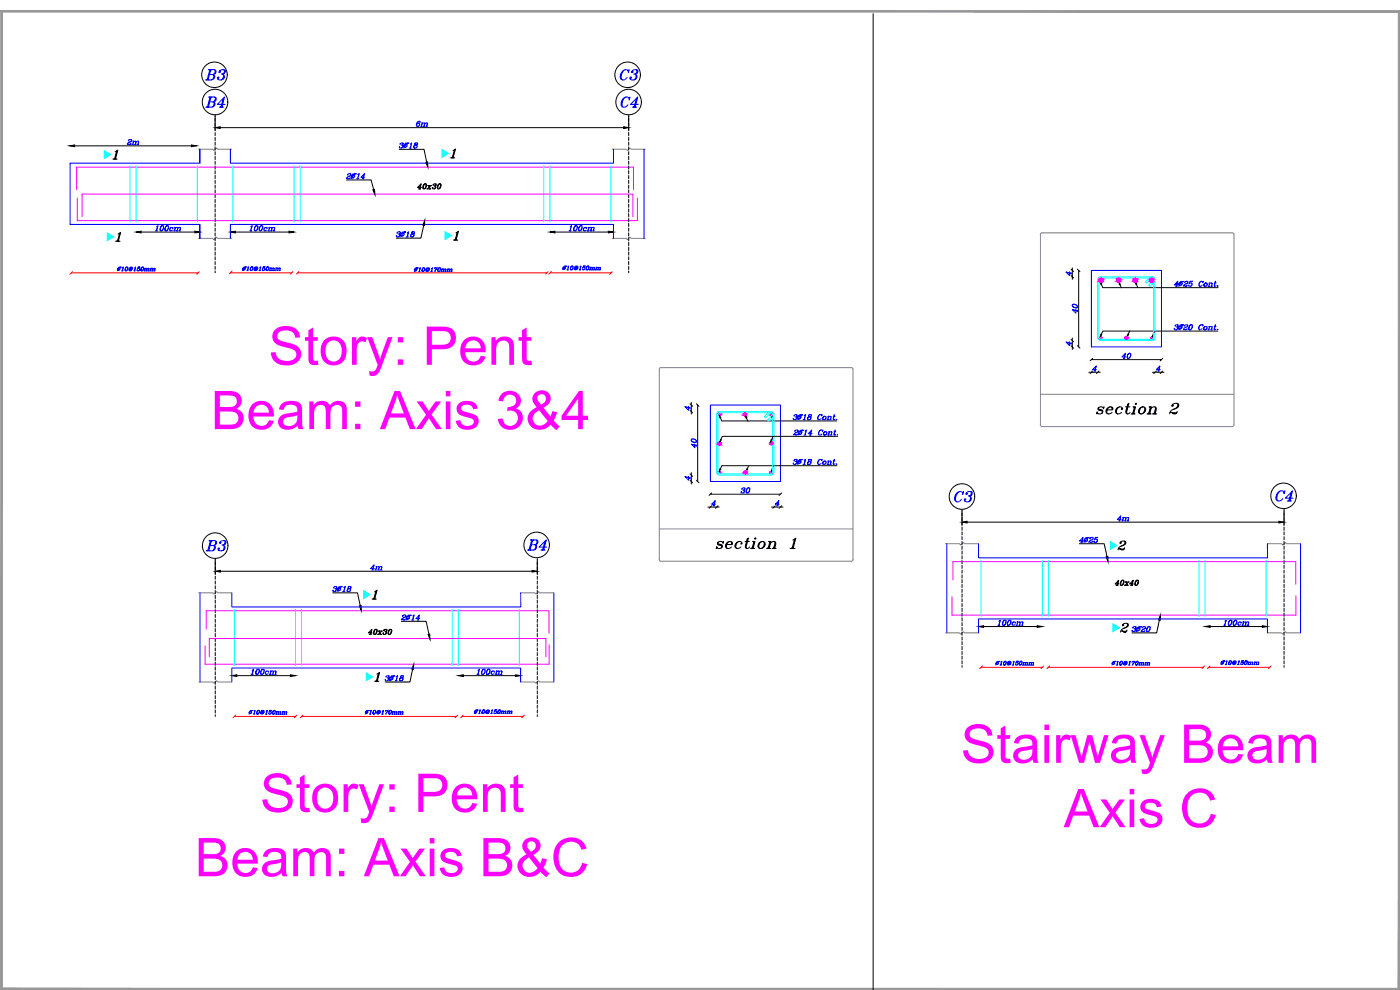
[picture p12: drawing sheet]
<svg xmlns="http://www.w3.org/2000/svg" width="420mm" height="297mm" viewBox="0 0 420 297" stroke-linecap="round" stroke-linejoin="round" font-family="sans-serif">
<defs><g id="words">
<g font-size="16" fill="#f0f">
<text x="80.6" y="109.5">Story: Pent</text>
<text x="63.3" y="128.8">Beam: Axis 3&amp;4</text>
<text x="288.3" y="228.9">Stairway Beam</text>
<text x="78" y="243.6">Story: Pent</text>
<text x="319.2" y="248.2">Axis C</text>
<text x="58.5" y="262.9">Beam: Axis B&amp;C</text>
</g>
<g font-size="6.6">
<text x="61" y="33.5">B4</text>
<text x="185.6" y="33.5">C4</text>
<text x="328.1" y="125.6">section 2</text>
<text x="382.1" y="151.7">C4</text>
<text x="61" y="166.5">B3</text>
<text x="214.1" y="165.8">section 1</text>
</g>
<g font-size="6.2">
<text x="60.7" y="25">B3</text>
<text x="185.2" y="25">C3</text>
<text x="285.8" y="151.7">C3</text>
<text x="157.3" y="166.2">B4</text>
</g>
<text font-size="4.9" fill="#00f" x="99.1" y="178.9">3~18</text>
<text font-size="4.9" x="338.7" y="190.9">3~20</text>
<g font-size="4.4" fill="#00f">
<text x="118.9" y="45.5">3~18</text>
<text x="103" y="54.7">2~14</text>
<text x="118.2" y="72.3">3~18</text>
<text x="323.1" y="164">4~25</text>
<text x="119.6" y="187.3">2~14</text>
</g>
<g font-size="4.4">
<text x="124.5" y="57.9">40x30</text>
<text x="333.7" y="176.7">40x40</text>
<text x="109.7" y="191.6">40x30</text>
<text x="114.7" y="205.3">3~18</text>
</g>
<g font-size="4" fill="#00f">
<text x="34.2" y="82.5">~10@150mm</text>
<text x="123.5" y="82.5">~10@170mm</text>
<text x="167.9" y="82.2">~10@150mm</text>
<text x="298.1" y="200.7">~10@150mm</text>
<text x="332.7" y="200.7">~10@170mm</text>
<text x="365.5" y="200.7">~10@150mm</text>
<text x="73.7" y="215.5">~10@150mm</text>
<text x="108.7" y="215.5">~10@170mm</text>
<text x="141.5" y="215.2">~10@150mm</text>
</g>
</g></defs>
<!-- layer: Layer4 -->
<g fill="#989898" stroke="#989898" stroke-width=".3">
<path d="M419.7 3.6v292.9l.5-293.4zM420.2 3.1v293.9l-.5-.5z"/>
<path d="M.7 296.5l419.5 .5-.5-.5zM.7 296.5l419.5 .5h-420z"/>
<path d="M.7 3.6l-.5 293.4 .5-.5zM.2 3.1l.5 .5-.5 293.4z"/>
<path d="M.2 3.1l.5 .5h419zM.2 3.1h420l-.5 .5z"/>
</g>
<!-- layer: SAZE_DRAWINGS -->
<g fill="none" stroke="#808080" stroke-width=".3">
<path d="M59.6 44.8h4.2l.4 .4 .7-.8 .4 .4h4.2M183.7 44.8h4.2l.4 .4 .8-.8 .3 .4h4.3M59.6 71.5h4.2l.4 .4 .7-.8 .4 .4h4.2M183.7 71.5h4.2l.4 .4 .8-.8 .3 .4h4.3M312.3 70.4v57.1M369.8 69.9l.5 .5v57.1l-.5 .5M369.9 69.9h-57.2l-.5 .5M255.5 110.3l.5 .5v57.1l-.5 .5M255.5 110.3h-57.1l-.5 .5v57.1l.2 .4 57.4 .1M312.3 118.3h58M312.2 127.5l.5 .5M312.7 128h57.2"/>
<path d="M197.9 158.7h58.1M59.6 177.9h4.2l.4 .4 .8-.8 .4 .4h4.2M156.3 177.9h4.2l.4 .4 .7-.8 .4 .4h4.2M283.8 163.1h4.2l.3 .5 .8-.8 .4 .3h4.2M380.4 163.1h4.2l.4 .5 .7-.8 .4 .3h4.2M283.8 189.9h4.2l.3 .4 .8-.8 .4 .4h4.2M380.4 189.9h4.2l.4 .4 .7-.8 .4 .4h4.2M59.6 204.6h4.2l.4 .4 .8-.8 .4 .4h4.2M156.3 204.6h4.2l.4 .4 .7-.8 .4 .4h4.2"/>
</g>
<g fill="none" stroke="#f0f" stroke-width=".3">
<path d="M23 50.2h167.1M24.6 58.2h165.3M23.2 66.2h168.1M286 168.5h102.9M61.6 199.3h103.2M61.9 183.2h102.9M62.8 191.6h101M285.7 184.6h103.2"/>
<circle cx="330.4" cy="84.1" r=".61"/>
<circle cx="335.7" cy="84" r=".61"/>
<circle cx="340.7" cy="84" r=".61"/>
<circle cx="345.6" cy="84.1" r=".61"/>
<circle cx="330.2" cy="101.4" r=".4"/>
<circle cx="338.1" cy="101.3" r=".4"/>
<circle cx="345.8" cy="101.4" r=".4"/>
<circle cx="215.9" cy="124.3" r=".4"/>
<circle cx="215.9" cy="133.1" r=".4"/>
<circle cx="223.5" cy="124.3" r=".4"/>
<circle cx="231.5" cy="124.3" r=".4"/>
<circle cx="231.5" cy="133" r=".4"/>
<circle cx="215.8" cy="141.8" r=".4"/>
<circle cx="223.7" cy="141.7" r=".4"/>
<circle cx="231.5" cy="141.8" r=".4"/>
</g>
<g fill="none" stroke="#000" stroke-width=".3">
<path d="M64.6 34.8v4.5M64.6 39.8v.9M66.1 38.3h121.1M188.7 34.8v4.5M188.7 39.8v.9M22.4 43.8h35M33.9 47.7h1.2M34.4 47.6l-.3 .1M34.4 47.5l-.2 .2M34.5 45.5l.8-.5-.7 2.7M34.7 47.5l.1 .2M34.7 47.6l.2 .1"/>
<path d="M35 45.3l-.6 2.4M35.1 45.3l-.6 2.3M64.6 41.2v.9M64.6 42.6v1M64.6 44.1v.9M64.6 45.5v1M64.6 46.9v1M64.6 48.4v.9M64.6 49.8v.9M64.6 51.2v1M64.6 52.6v1M64.6 54.1v1"/>
<path d="M64.6 55.5v1M64.6 57v.9M64.6 58.4v.9M64.6 59.8v1M104 54h7.4l.7 2.9M119.8 44.8h7.5l.8 3.9M135.2 47.4h1.3M135.8 47.2l-.3 .2M135.8 47.1l-.2 .3M135.9 45.2l.8-.5-.7 2.7M136 47.2l.2 .2M136.1 47.1v.3"/>
<path d="M136.4 44.9l-.7 2.5M136.5 44.9l-.6 2.3M188.7 41.2v.9M188.7 42.6v1M188.7 44.1v.9M188.7 45.5v1M188.7 46.9v1M188.7 48.4v.9M188.7 49.8v.9M188.7 51.2v1M188.7 52.6v1M188.7 54.1v1"/>
<path d="M188.7 55.5v1M188.7 57v.9M188.7 58.4v.9M188.7 59.8v1M34.7 72.4h1.3M35.3 72.2l-.3 .2M35.3 72.1l-.2 .3M35.4 70.2l.8-.5-.7 2.7M35.5 72.2l.3 .2M35.6 72.1v.3M35.9 70l-.6 2.4M36 70l-.6 2.2"/>
<path d="M42.4 69.6h16.1M64.6 61.2v1M64.6 62.7v1M64.6 64.1v1M64.6 65.6v.9M64.6 67v.9M64.6 68.4v1M64.6 69.9v.9M64.6 71.3v.9M64.6 72.7v1M64.6 74.2v.9M64.6 75.6v1"/>
<path d="M64.6 77v1M64.6 78.5v.9M64.6 79.9v.9M70.7 69.6h16M127.2 67.6l-.9 3.8h-7.4M136.1 72h1.3M136.7 71.9l-.3 .1M136.7 71.8l-.2 .2M136.8 69.9l.8-.5-.7 2.6M136.9 71.9l.2 .1M136.9 71.8l.1 .2M137.2 69.6l-.6 2.4"/>
<path d="M137.4 69.6l-.6 2.3M166.5 69.6h16.1M188.7 61.2v1M188.7 62.7v1M188.7 64.1v1M188.7 65.6v.9M188.7 67v.9M188.7 68.4v1M188.7 69.9v.9M188.7 71.3v.9M188.7 72.7v1M188.7 74.2v.9"/>
<path d="M188.7 75.6v1M188.7 77v1M188.7 78.5v.9M188.7 79.9v.9M64.6 81.3v.6M188.7 81.3v.6M321.8 80.4v3.4M323.7 81.1v23M330.5 85.3l.5 1h34.5M336.1 85.3l.5 1M339 99.3l-.4 1M341 85.3l.5 1"/>
<path d="M346.1 85.3l.5 1M346.6 99.3l-.4 1M365.5 99.3h-34.5l-.5 1M321.8 101.4v3.4M326.8 111.7h3.4M327.5 107.9h21.1M345.9 111.7h3.4M207.5 120.8v3.4M209.4 121.5v23M216.2 125.3l.4 1h34.6M224 125.4l.5 1M224.7 139.7l-.5 1"/>
<path d="M231.8 125.3l.4 1M232 130.9l-.4 1M232.3 139.7l-.4 1M251.2 139.7h-34.6l-.4 1M251.4 130.9h-34.6l-.5 1M207.5 141.8v3.4M212.4 152.1h3.5M213.2 148.3h21M231.5 152.1h3.5M288.7 153.2v4.5M288.7 158.1v1M288.7 159.6v.9"/>
<path d="M290.2 156.7h93.6M385.4 153.2v4.5M385.4 158.1v1M385.4 159.6v.9M64.6 168v4.4M64.6 172.9v.9M64.6 174.3v.9M64.6 175.8v.9M64.6 177.2v.9M64.6 178.6v1M66.1 171.4h93.6M99.9 177.9h7.4l.8 3.8"/>
<path d="M111.7 179.7h1.2M112.2 179.6l-.3 .1M112.3 179.5l-.2 .2M112.4 177.6l.8-.5-.8 2.6M112.5 179.6l.2 .1M112.5 179.5l.1 .2M112.8 177.3l-.6 2.4M112.9 177.3l-.5 2.3M161.2 168v4.4M161.2 172.9v.9M161.2 174.3v.9M161.2 175.8v.9"/>
<path d="M161.2 177.2v.9M161.2 178.6v1M288.7 161v1M288.7 162.5v.9M288.7 163.9v.9M288.7 165.3v1M288.7 166.7v1M288.7 168.2v.9M288.7 169.6v.9M288.7 171.1v.9M288.7 172.5v.9M288.7 173.9v1"/>
<path d="M288.7 175.3v1M288.7 176.8v.9M288.7 178.2v1M288.7 179.6v1M323.9 163.1h7.5l.8 3.9M336.3 162.8v.2zM336.3 162.7l.2 .3h-.4a1.01 1.01 0 0 1 .9-.7 1.01 1.01 0 0 1 .9 .5 1.61 1.61 0 0 1-1.7 1.2l-.7 1M337.4 162.3a.63 .63 0 0 1 0 1.1l-.9 .5M337.4 164.6l-1.8 .1M337.5 164.4l-.4 .6h-.5l-.6-.4 .6 .3 .7-.2M337.7 162.6l-.2 .8M385.4 161v1"/>
<path d="M385.4 162.5v.9M385.4 163.9v.9M385.4 165.3v1M385.4 166.7v1M385.4 168.2v.9M385.4 169.6v.9M385.4 171.1v.9M385.4 172.5v.9M385.4 173.9v1M385.4 175.3v1M385.4 176.8v.9M385.4 178.2v1"/>
<path d="M385.4 179.6v1M64.6 180v1M64.6 181.5v.9M64.6 182.9v.9M64.6 184.3v1M64.6 185.8v.9M64.6 187.2v1M64.6 188.6v1M64.6 190.1v.9M64.6 191.5v1M64.6 192.9v1M64.6 194.4v.9"/>
<path d="M64.6 195.8v1M64.6 197.2v1M64.6 198.7v.9M120.5 186.4h7.4l.8 3.9M161.2 180v1M161.2 181.5v.9M161.2 182.9v.9M161.2 184.3v1M161.2 185.8v.9M161.2 187.2v1M161.2 188.6v1M161.2 190.1v.9"/>
<path d="M161.2 191.5v1M161.2 192.9v1M161.2 194.4v.9M161.2 195.8v1M161.2 197.2v1M161.2 198.7v.9M288.7 181.1v.9M288.7 182.5v1M288.7 183.9v1M288.7 185.4v.9M288.7 186.8v1M288.7 188.2v1"/>
<path d="M288.7 189.7v.9M288.7 191.1v1M288.7 192.5v1M288.7 194v.9M288.7 195.4v1M288.7 196.8v1M288.7 198.3v.9M288.7 199.7v.5M295.2 188h16.1M337 187.4l.2 .2h-.4a1.01 1.01 0 0 1 .9-.6 1.01 1.01 0 0 1 1 .5 1.77 1.77 0 0 1-1.8 1.2l-.6 1M338.2 189.3l-1.9 .1M338.2 189l-.4 .7h-.5l-.5-.4 .6 .3 .6-.2"/>
<path d="M347.9 186l-.8 3.9h-7.4M363.2 188h15.6M385.4 181.1v.9M385.4 182.5v1M385.4 183.9v1M385.4 185.4v.9M385.4 186.8v1M385.4 188.2v1M385.4 189.7v.9M385.4 191.1v1M385.4 192.5v1M385.4 194v.9"/>
<path d="M385.4 195.4v1M385.4 196.8v1M385.4 198.3v.9M385.4 199.7v.5M64.6 200.1v1M64.6 201.5v1M64.6 203v.9M64.6 204.4v.9M64.6 205.8v1M64.6 207.2v1M64.6 208.7v1M64.6 210.1v1"/>
<path d="M64.6 211.6v.9M64.6 213v.9M64.6 214.4v.6M71.1 202.7h16.1M112.4 204.4h1.3M113 204.3l-.3 .1M113 204.2l-.2 .2M113.6 202l-.7 2.4M123.8 200.8l-.8 3.8h-7.4M139.1 202.7h15.6M161.2 200.1v1M161.2 201.5v1"/>
<path d="M161.2 203v.9M161.2 204.4v.9M161.2 205.8v1M161.2 207.2v1M161.2 208.7v1M161.2 210.1v1M161.2 211.6v.9M161.2 213v.9M161.2 214.4v.6"/>
</g>
<g fill="#000" stroke="#000" stroke-width=".3">
<path d="M64.6 38.3l1.5-.3v.6zM187.2 38l1.5 .3-1.5 .3zM20.9 43.8l1.5-.3v.5zM57.4 43.5l1.6 .3-1.6 .2zM111.9 56.9l.5-.1 .1 1.6zM127.8 48.7l.5-.1 .1 1.6zM40.9 69.6l1.5-.2v.5zM58.5 69.4l1.5 .2-1.5 .3zM69.1 69.6l1.6-.2v.5zM86.7 69.4l1.6 .2-1.6 .3zM127.5 66.1l-.1 1.6-.5-.2zM165 69.6l1.5-.2v.5z"/>
<path d="M182.6 69.4l1.5 .2-1.5 .3zM330.2 84.6l.4 .6-.2 .2zM335.8 84.7l.4 .6-.2 .1zM340.7 84.6l.5 .6-.2 .2zM345.8 84.6l.4 .6-.2 .2zM330.4 100.3l.2 .1-.4 .6zM338.5 100.3l.2 .1-.4 .6zM346.1 100.3l.2 .1-.4 .6zM215.9 124.7l.4 .6-.2 .1zM216.2 131.9l.3 .1-.5 .6zM223.7 124.7l.4 .6-.2 .1zM231.5 124.7l.4 .6-.3 .1z"/>
<path d="M231.5 131.9l.2 .1-.4 .6zM216.1 140.7l.2 .1-.4 .6zM224.2 140.7l.2 .1-.5 .6zM231.7 140.7l.3 .1-.5 .6zM288.7 156.7l1.5-.3v.5zM383.8 156.4l1.6 .3-1.6 .2zM64.6 171.4l1.5-.3v.5zM159.7 171.1l1.5 .3-1.5 .2zM332 167.1l.5-.2v1.6zM107.9 181.8l.5-.1v1.5zM128.5 190.4l.4-.2 .1 1.6zM293.7 188l1.5-.3v.5z"/>
<path d="M311.3 187.7l1.5 .3-1.5 .2zM348.3 184.6l-.1 1.5-.5-.1zM361.7 188l1.5-.3v.5zM378.8 187.7l1.6 .3-1.6 .2zM69.6 202.7l1.5-.2v.5zM87.2 202.5l1.5 .2-1.5 .3zM124.2 199.3l-.1 1.5-.5-.1zM137.5 202.7l1.6-.2v.5zM154.7 202.5l1.6 .2-1.6 .3z"/>
</g>
<g fill="none" stroke="#00f" stroke-width=".3">
<path d="M125.6 36.9l.3 .6-.5 .4M125.7 36.4a1.02 1.02 0 0 0-.4 1.5M126 36.6l.1-.2a.88 .88 0 0 0-1 .5 .88 .88 0 0 0 .2 1 .51 .51 0 0 0 .6-.3 .51 .51 0 0 0-.3-.7l-.6 .5M126.2 37.9h.5M126.5 36.9h.2M126.7 37.1l.8-.2-.2 1M126.7 36.9l-.3 1M126.7 36.9l-.2 1M127 37.9h.5M127.3 36.9l-.1 1M127.5 37.1l.8-.2-.2 1M127.8 37.9h.5"/>
<path d="M128.1 36.9l.1 .2-.2 .8M38.6 42.1l-.1 .2a.49 .49 0 0 1 .5-.5 .49 .49 0 0 1 .5 .5l-1.1 .7-.2 .4M39.2 41.9l.2 .4-.7 .4M39.2 43.2h-1M39.3 43l-.3 .4-.6-.2M39.5 43.4h.5M39.8 42.4h.3l-.3 1M40 42.6l.8-.2-.2 1M40 42.4l-.2 1M40.3 43.4h.6M40.6 42.4l.2 .2-.2 .8M40.9 42.6l.7-.2-.2 1"/>
<path d="M41.1 43.4h.6M41.4 42.4v1M60 49v-4.2v4.2h-39v18.3h39v4.2v-4.2M69.1 44.8v4.2h115v-4.2M193.3 44.8v26.7M46.7 69.2h.6M46.9 68l.5-.3-.4 1.5M47.3 67.8l-.4 1.4M48.7 67.7l-.6 .7v.8a.83 .83 0 0 0 .9-.5 .83 .83 0 0 0-.1-1 .99 .99 0 0 0-.6 1.5M48.9 67.7a1 1 0 0 1-.4 1.5M50.2 67.7a.82 .82 0 0 0-.7 .7 .82 .82 0 0 0 .4 .8 .82 .82 0 0 0 .7-.6 .82 .82 0 0 0-.4-.9 1.05 1.05 0 0 0-.5 1.5M50.3 67.7a1.05 1.05 0 0 1-.4 1.5"/>
<path d="M51.5 68.2l-.5 .6 .2 .4M51.9 68.4v.1a.52 .52 0 0 0-.8-.1 .52 .52 0 0 0 .3 .8l.4-.2M52.1 69.2h.5M52.4 68.2h.3l-.3 1M52.6 68.4l.8-.1-.2 .9M52.6 68.2l-.3 1M52.9 69.2h.5M53.2 68.2l.1 .2-.2 .8M53.4 68.4l.7-.1-.1 .9M53.7 69.2h.5M54 68.2l.1 .2-.2 .8M69.1 71.5v-4.2h115v4.2"/>
<path d="M74.9 69.2h.7M75.2 68l.5-.3-.4 1.5M75.6 67.8l-.4 1.4M77 67.7l-.6 .7v.8a.83 .83 0 0 0 .9-.5 .83 .83 0 0 0-.2-1 .99 .99 0 0 0-.5 1.5M77.1 67.7a1 1 0 0 1-.3 1.5M78.4 67.7a.82 .82 0 0 0-.6 .7 .82 .82 0 0 0 .4 .8 .82 .82 0 0 0 .7-.6 .82 .82 0 0 0-.5-.9 1 1 0 0 0-.3 1.5M78.6 67.7a1.05 1.05 0 0 1-.4 1.5M79.8 68.2l-.5 .5-.1 .3 .3 .2M80.1 68.4l.1 .1a.52 .52 0 0 0-.8-.1 .52 .52 0 0 0 .2 .8l.5-.2M80.4 69.2h.5M80.6 68.2h.3l-.3 1M80.9 68.2l-.3 1"/>
<path d="M80.9 68.4l.8-.1-.3 .9M81.2 69.2h.5M81.4 68.2l.2 .2-.2 .8M82 69.2h.5M82.3 68.2l.1 .2-.1 .8 .2-.9-.8 .1M170.8 69.2h.6M171.1 68l.4-.3-.4 1.5M171.5 67.8l-.4 1.4M172.8 67.7a.82 .82 0 0 0-.6 .7 .82 .82 0 0 0 .4 .8 .82 .82 0 0 0 .7-.6 .82 .82 0 0 0-.5-.9 1.05 1.05 0 0 0-.4 1.5M173 67.7a1 1 0 0 1-.4 1.5M174.3 67.7l-.6 .7v.8a.83 .83 0 0 0 .9-.5 .83 .83 0 0 0-.1-1 .99 .99 0 0 0-.6 1.5M174.5 67.7a1.05 1.05 0 0 1-.5 1.5"/>
<path d="M175.6 68.2l-.5 .5 .2 .5M176 68.4l-.1 .1h.2a.5 .5 0 0 0-.9-.1 .5 .5 0 0 0 .3 .8l.4-.2M176.2 69.2h.5M176.5 68.2h.3l-.3 1M176.7 68.2l-.3 1M176.7 68.4l.8-.1-.2 .9M177 69.2h.5M177.3 68.2l.2 .2-.3 .8M177.5 68.4l.8-.1-.2 .9M177.8 69.2h.6M178.1 68.2l.2 .2-.2 .8M73.2 80.1h.8h-.4l-.8 1.1"/>
<path d="M73.2 80.2a.38 .38 0 0 0-.4 .4 .38 .38 0 0 0 .4 .4l.4-.3a.35 .35 0 0 0-.3-.5 .35 .35 0 0 0-.4 .4l.1 .4M73.4 80.2l.1 .5-.3 .3M74 81.2h.5M74.5 80.1l-.2 1.1 .3-1.2-.3 .2M75.6 80a.62 .62 0 0 0-.5 .5 .62 .62 0 0 0 .3 .7 .62 .62 0 0 0 .5-.5 .62 .62 0 0 0-.3-.7l-.1 .1a.7 .7 0 0 0-.2 1.1M75.7 80a.72 .72 0 0 1-.3 1.2M76.8 80.3l-.3 .3 .1 .3M77 80.5a.35 .35 0 0 0-.4-.1 .35 .35 0 0 0-.1 .5l.4-.1M77.1 80.3l-.2 .6a.49 .49 0 0 0 .4-.8 .49 .49 0 0 0-.9 .1 .53 .53 0 0 0-.1 .9 .53 .53 0 0 0 .8-.1M77.2 80.3l-.2 .6M77.7 81.2h.5M77.9 80.2l.4-.2-.3 1.2"/>
<path d="M78.2 80.1l-.3 1.1M79 80.1l.6-.1h-.6l-.2 .6 .3-.2a.38 .38 0 0 1 .3 .6 .38 .38 0 0 1-.7-.1v.1M79.2 80.4l.3 .4-.4 .4M80.3 80a.62 .62 0 0 0-.5 .5 .62 .62 0 0 0 .3 .7 .62 .62 0 0 0 .5-.5 .62 .62 0 0 0-.3-.7 .76 .76 0 0 0-.2 1.2M80.5 80a.77 .77 0 0 1-.4 1.2M80.8 81.2h.4M80.9 80.4h.3l-.2 .8M81.1 80.4l-.2 .8M81.4 81.2h.3M81.6 80.4v.8l.1-.7-.6 .1M82 81.2h.3M82.2 80.4v.8l.1-.7-.6 .1"/>
<path d="M82.6 81.2h.3M82.8 80.4h.2l-.3 .8M82.9 80.6l.6-.1-.1 .7M83.1 81.2h.4M83.4 80.4l-.1 .8M83.5 80.6l.6-.1-.1 .7M83.7 81.2h.4M83.9 80.4v.8M320 81.7l1.4 .4M321 81.5v1.2l-1.1-1.1 1.5 .4M321.4 81.8v.5M321.8 91.7l.7 .6h.8a.83 .83 0 0 0-.5-.9 .83 .83 0 0 0-1 .2 .99 .99 0 0 0 1.5 .5"/>
<path d="M321.8 91.6a.98 .98 0 0 1 1.5 .4M321.9 93l1.4 .3M322.9 92.8v1.2l-1.1-1.1 1.5 .4M323.3 93v.5M327.5 81.1h21.1v23h-21.1zM352.7 97.7l.1-.2h.8l-.2 .5-.4 .1M352.8 85.9h.5M353.4 97.4l.1 .2-.2 .6a.52 .52 0 0 1-.2 .7 .52 .52 0 0 1-.7-.3l.1 .1M353.4 98.2l-.1 .5-.3 .3M353.4 84.5l-.4 1.4M353.5 85.5h-1.1l1.1-1.1-.4 1.5M354.2 97.5h1h-.5l-1 1.5"/>
<path d="M354.2 84.5h1.1h-.5l-1.1 1.4M354.3 97.7a.51 .51 0 0 0-.6 .5 .51 .51 0 0 0 .5 .5 .5 .5 0 0 0 .6-.4 .5 .5 0 0 0-.6-.5l-.4 .5 .2 .4M354.3 84.7a.51 .51 0 0 0-.6 .4 .51 .51 0 0 0 .5 .6l.6-.6a.52 .52 0 0 0-.8-.3 .52 .52 0 0 0 .1 .9M354.5 97.7l.2 .5-.5 .5M354.5 84.7l.3 .4-.6 .6M355.6 84.7h-.1a.53 .53 0 0 1 .5-.3 .53 .53 0 0 1 .5 .4l-1.2 .7-.1 .4M355.6 97.7l-.2 .1a.6 .6 0 0 1 1.1-.1l-1.2 .8-.2 .5M356.2 97.4l.2 .5-.7 .4M356.2 84.4l.2 .3-.1 .3-.6 .2M356.2 85.7l-1 .1M356.2 98.7l-1 .1M356.3 85.5l-.2 .4-.7-.2"/>
<path d="M356.3 98.6l-.3 .4-.6-.3M357.2 84.5l.7-.1h-.7l-.4 .7a.55 .55 0 0 1 .7-.2 .55 .55 0 0 1 .3 .6 .55 .55 0 0 1-.6 .4l-.4-.1v-.2M357.5 97.4l-.7 .7v.8a.83 .83 0 0 0 1-.4 .83 .83 0 0 0-.2-1.1 .99 .99 0 0 0-.6 1.6M357.5 84.9l.2 .6-.5 .4M357.6 97.4a1.05 1.05 0 0 1-.4 1.6M360.5 97.4a.94 .94 0 0 0-.4 1.6M360.6 84.4a.96 .96 0 0 0-.5 1.5M360.9 97.6l.1 .3 .1-.5-.2 .2a.75 .75 0 0 0-1 .3 .75 .75 0 0 0 .3 1.1l.6-.4M361 84.6v.2l.1-.4-.1 .2a.75 .75 0 0 0-1.1 .3 .75 .75 0 0 0 .4 1l.5-.4M361.8 97.9a.5 .5 0 0 0-.6 .6 .5 .5 0 0 0 .8 .4l.2-.4a.45 .45 0 0 0-.3-.6 .45 .45 0 0 0-.5 .5l.1 .6M361.9 84.9a.49 .49 0 0 0-.6 .5 .49 .49 0 0 0 .7 .4l.2-.1a.46 .46 0 0 0 0-.7 .46 .46 0 0 0-.7 .1l-.2 .4 .3 .4M362 97.9l.2 .5-.5 .6"/>
<path d="M362 84.9l.2 .2v.4l-.5 .4M362.5 99h.5M362.5 85.9h.6M362.8 97.9h.3l-.3 1.1M362.8 84.9h.3l-.3 1 .2-1M363 97.9l-.3 1.1M363 98.2l.8-.2-.2 1M363.3 99h.5M363.3 85.9h.6M363.6 97.9l.1 .3-.2 .8M363.6 84.9l.2 .2-.2 .8 .2-.9-.7 .1M364.4 97.9h.6"/>
<path d="M364.4 84.9h.6M364.7 97.4l-.3 1.5 .6-.2M364.7 84.4l-.3 1.2 .2 .3 .4-.2M364.8 97.4l-.3 1.6M364.8 84.4l-.2 1.5M365.3 98.9h.2zM365.4 85.8h.1zM320 102.7l1.4 .4M321 102.5v1.2l-1.1-1.1 1.5 .4M321.4 102.8v.5M328.3 111.3h.5M328.9 110l-.4 1.3"/>
<path d="M329.1 110.9h-1.2l1.1-1.1-.4 1.5M337.1 107.5h.5M337.7 106.1l-.4 1.4M337.9 107.1h-1.2l1.1-1.1-.4 1.5M339 106a.82 .82 0 0 0-.7 .7 .82 .82 0 0 0 .4 .8 .82 .82 0 0 0 .7-.7 .82 .82 0 0 0-.4-.8 1.05 1.05 0 0 0-.5 1.5M339.1 106a1 1 0 0 1-.4 1.5M347.4 111.3h.5M348 110l-.4 1.3M348.2 110.9h-1.2l1.1-1.1-.4 1.5M206.6 121.9v1.2l-1.1-1.1 1.6 .4-1.4-.3M207.1 122.2v.5M207.5 132.1a.82 .82 0 0 0 .6 .7 .82 .82 0 0 0 .9-.4l-.7-.7-.8 .1a.87 .87 0 0 0 .5 .9 .87 .87 0 0 0 1-.2"/>
<path d="M207.5 131.9a1.05 1.05 0 0 1 1.5 .5M207.6 133.4l1.4 .4M208.5 133.2v1.2l-1-1.1 1.5 .4M209 133.5v.5M213.2 121.5h21v23h-21zM238.3 124.7l.4-.3 .5 .1-.1 .5-.5 .1M238.3 138.1l.4-.3 .5 .1-.1 .5-.5 .1M238.6 129.3l-.1 .1a.52 .52 0 0 1 .5-.4 .52 .52 0 0 1 .5 .5l-1.1 .6-.2 .4M239 124.4l.2 .2-.4 .5a.47 .47 0 0 1 0 .8 .47 .47 0 0 1-.7-.4v.1M239 125.2v.4l-.4 .3M239 137.8l.2 .2-.4 .5a.51 .51 0 0 1 0 .8 .51 .51 0 0 1-.8-.3l.1 .1M239 138.6v.5l-.4 .2"/>
<path d="M239.3 129l.1 .5-.7 .4M239.3 130.3l-1.1 .1M239.3 130.2l-.2 .3-.6-.2M239.9 124.5h1h-.5l-1 1.4M239.9 137.9h1h-.5l-1 1.4M239.9 124.7a.55 .55 0 0 0-.6 .5 .55 .55 0 0 0 .6 .6 .55 .55 0 0 0 .5-.7 .51 .51 0 0 0-.8-.2 .51 .51 0 0 0 .1 .8M239.9 138.1a.55 .55 0 0 0-.6 .6 .55 .55 0 0 0 .6 .5 .55 .55 0 0 0 .5-.7 .51 .51 0 0 0-.8-.2 .51 .51 0 0 0 .1 .8M240.1 124.7l.2 .6-.5 .4M240.1 138.1l.2 .6-.5 .4M240.1 129.1h1h-.5l-1 1.4M240.2 129.3a.51 .51 0 0 0-.6 .6 .51 .51 0 0 0 .7 .4l.2-.2a.47 .47 0 0 0-.1-.8 .47 .47 0 0 0-.7 .4l.2 .6M240.3 129.3l.3 .2-.1 .4-.4 .4"/>
<path d="M241 125.9h.7M241 139.3h.7M241.3 130.5h.6M241.3 124.7l.5-.3-.4 1.5M241.3 138.1l.5-.3-.4 1.5M241.7 124.5l-.4 1.4M241.7 137.9l-.4 1.4M241.9 129.1l-.3 1.4 .4-1.5-.4 .3M242.9 130.5h.5M243 124.4l-.3 .2v.4l.4 .1 .4-.3v-.3l-.5-.1-.3 .2 .2 .5M243 137.8l-.3 .2a.43 .43 0 0 0 .5 .5 .43 .43 0 0 0 .3-.6h-.6l-.2 .3 .2 .3M243.1 125.1l.2 .1v.4l-.4 .3"/>
<path d="M243.1 138.5l.2 .1v.5l-.4 .2M243.3 124.4l.1 .4-.3 .3h.2a.57 .57 0 0 1-.2 .8 .57 .57 0 0 1-.8-.3l.6-.5-.5 .5 .2 .3M243.3 137.8l.1 .4-.3 .3h.2a.57 .57 0 0 1-.2 .8 .57 .57 0 0 1-.8-.2l.6-.6-.4 .3 .1 .5M243.5 129.2l-.4 1.3M243.7 130.1h-1.2l1.1-1.1-.4 1.5M246.2 124.4a.96 .96 0 0 0-.5 1.5M246.2 137.8a.96 .96 0 0 0-.5 1.5M246.4 129a.93 .93 0 0 0-.4 1.5M246.6 124.6v.2l.1-.4-.1 .2a.78 .78 0 0 0-1 .3 .78 .78 0 0 0 .1 1l.7-.3M246.6 138v.2l.1-.4-.1 .2a.75 .75 0 0 0-1.1 .3 .75 .75 0 0 0 .4 1l.5-.3M246.8 129.2v.3l.2-.5-.2 .2a.78 .78 0 0 0-1 .3 .78 .78 0 0 0 .2 1l.7-.3M247.5 124.9l-.6 .6a.5 .5 0 0 0 .8 .3 .5 .5 0 0 0-.2-.9l-.6 .6 .3 .4"/>
<path d="M247.5 138.3a.49 .49 0 0 0-.6 .6 .49 .49 0 0 0 .7 .4l.2-.2a.49 .49 0 0 0-.1-.8 .49 .49 0 0 0-.7 .5l.2 .5M247.6 124.9l.3 .5-.5 .5M247.6 138.3l.3 .2-.1 .4-.4 .4M247.7 129.5l-.6 .5a.5 .5 0 0 0 .5 .5 .5 .5 0 0 0 .5-.4 .5 .5 0 0 0-.4-.6l-.5 .6 .2 .4M247.9 129.5l.2 .5-.5 .5M248.2 125.9h.5M248.2 139.3h.5M248.4 130.5h.5M248.4 124.9h.3l-.2 1M248.4 138.3h.3l-.2 1M248.6 124.9l-.2 1M248.6 138.3l-.2 1"/>
<path d="M248.7 125.1l.7-.1-.2 .9M248.7 138.5l.7-.1-.2 .9M248.7 129.5h.3l-.3 1M248.9 129.7l.7-.1-.1 .9M248.9 129.5l-.3 1M249 125.9h.5M249 139.3h.5M249.2 130.5h.5M249.2 124.9l.2 .2-.2 .8M249.2 138.3l.2 .2-.2 .8M249.5 129.5l-.1 1M250 124.9h.6"/>
<path d="M250 138.3h.6M250.3 129.5h.5M250.4 124.4l-.3 1.5 .5-.2M250.4 137.8l-.3 1.5 .5-.2M250.4 124.4l-.2 1.5M250.4 137.8l-.2 1.5M250.6 129l-.3 1.5 .5-.2M250.7 129l-.3 1.5M251 125.9h.2zM251 139.3h.2zM251.3 130.4h.1M205.7 143.1l1.4 .4"/>
<path d="M206.6 142.9v1.2l-1.1-1.1 1.6 .4M207.1 143.2v.5M214 151.8h.5M214.5 150.4l-.3 1.4M214.7 151.3h-1.1l1.1-1.1-.5 1.6M222.7 146.7v.1v-.3l.4-.1 .5 .1-.2 .5-.4 .1M223.4 146.4l.1 .2-.2 .5a.53 .53 0 0 1-.2 .8 .53 .53 0 0 1-.7-.3h.1M223.4 147.2l-.2 .6-.2 .1M224.6 146.4l-.6 .7v.8a.86 .86 0 0 0 .9-.5 .86 .86 0 0 0-.2-1 1.01 1.01 0 0 0-.5 1.5M224.7 146.4a1.05 1.05 0 0 1-.4 1.5M233 151.8h.6M233.6 150.4l-.3 1.4"/>
<path d="M233.8 151.3h-1.1l1.1-1.1-.5 1.6M335.7 156.3h.5M336.3 154.9l-.4 1.4M336.5 155.9h-1.2l1.1-1.1-.4 1.5M336.6 156.3h.5M336.9 155.3h.3l-.3 1M337.1 155.5l.8-.2-.2 1M337.1 155.3l-.3 1M337.4 156.3h.5M337.7 155.3v1M337.9 155.5l.8-.2-.2 1M338.2 156.3h.6"/>
<path d="M338.5 155.3l.2 .2-.2 .8M60 177.9v26.7M69.6 177.9v4.2h86.7v-4.2M111.6 171h.5M112.2 169.6l-.4 1.4M112.4 170.6h-1.2l1.1-1.1-.4 1.5M112.5 171h.5M112.8 170h.3l-.3 1M113 170.2l.8-.1-.2 .9M113 170l-.3 1M113.3 171h.5M113.6 170l.1 .2-.2 .8"/>
<path d="M113.8 170.2l.8-.1-.2 .9M114.1 171h.5M114.4 170l.2 .2-.3 .8M284.1 163.1v26.8M293.7 163.1v4.3h86.7v-4.3M293.7 189.9v-4.2h86.7v4.2M299.5 187.6h.6M299.8 186.4l.4-.3-.4 1.5M300.1 186.2l-.3 1.4M301.5 186.1l-.6 .7v.8a.86 .86 0 0 0 .9-.5 .86 .86 0 0 0-.1-1 1.01 1.01 0 0 0-.6 1.5M301.7 186.1a.99 .99 0 0 1-.4 1.5M303 186.1l-.6 .7v.8a.88 .88 0 0 0 .9-.5 .88 .88 0 0 0-.2-1 1.01 1.01 0 0 0-.5 1.5"/>
<path d="M303.1 186.1a1.05 1.05 0 0 1-.4 1.5M304.3 186.6l-.5 .4v.4l.2 .2M304.7 186.8l.1 .1a.52 .52 0 0 0-.9-.1 .52 .52 0 0 0 .3 .8l.4-.2M304.9 187.6h.5M305.2 186.6h.3l-.3 1M305.4 186.6l-.3 1M305.7 187.6h.5M306 186.6l.2 .2-.2 .8 .2-.9-.8 .1M306.2 186.8l.8-.1-.2 .9M306.5 187.6h.5M306.8 186.6l.2 .2-.3 .8M367.2 187.6h.7"/>
<path d="M367.9 186.2l-.3 1.4 .4-1.5-.4 .3M369.3 186.1l-.6 .7v.8a.86 .86 0 0 0 .9-.5 .86 .86 0 0 0-.2-1 1.01 1.01 0 0 0-.5 1.5M369.4 186.1a.99 .99 0 0 1-.3 1.5M370.8 186.1l-.5 .3-.2 .6 .1 .6a.88 .88 0 0 0 .9-.5 .88 .88 0 0 0-.2-1 1.01 1.01 0 0 0-.5 1.5M370.9 186.1a1.05 1.05 0 0 1-.4 1.5M372.1 186.6l-.5 .4 .2 .6M372.4 186.8l.1 .1a.52 .52 0 0 0-.8-.1 .52 .52 0 0 0 .2 .8l.5-.2M372.7 187.6h.5M373 186.6h.3l-.3 1M373.2 186.6l-.3 1M373.2 186.8l.8-.1-.2 .9M373.5 187.6h.5"/>
<path d="M373.8 186.6l.1 .2-.2 .8M374.3 187.6h.5M374.6 186.6l.1 .2-.1 .8 .2-.9-.8 .1M69.6 204.6v-4.2h86.7v4.2M75.4 202.3h.6M75.6 201.1l.5-.3-.4 1.5M76 200.9l-.4 1.4M77.4 200.8l-.6 .7v.8a.83 .83 0 0 0 .9-.5 .83 .83 0 0 0-.1-1 .99 .99 0 0 0-.6 1.5M77.6 200.8a1 1 0 0 1-.4 1.5M78.9 200.8a.82 .82 0 0 0-.7 .7 .82 .82 0 0 0 .4 .8 .82 .82 0 0 0 .7-.6 .82 .82 0 0 0-.4-.9 1 1 0 0 0-.4 1.5M79 200.8a1.05 1.05 0 0 1-.4 1.5M80.2 201.3l-.5 .6 .2 .4"/>
<path d="M80.6 201.5v.1a.52 .52 0 0 0-.8-.1 .52 .52 0 0 0 .3 .8l.4-.2M80.8 202.3h.5M81.1 201.3h.3l-.3 1M81.3 201.3l-.3 1M81.6 202.3h.5M81.9 201.3l.1 .2-.1 .8 .2-.9-.8 .1M82.1 201.5l.8-.1-.2 .9M82.4 202.3h.5M82.7 201.3l.1 .2-.2 .8M143.1 202.3h.7M143.4 201.1l.5-.3-.4 1.5M143.8 200.9l-.4 1.4"/>
<path d="M145.2 200.8l-.6 .7v.8a.83 .83 0 0 0 .9-.5 .83 .83 0 0 0-.2-1 .99 .99 0 0 0-.5 1.5M145.3 200.8a1 1 0 0 1-.4 1.5M146.6 200.8a.82 .82 0 0 0-.6 .7 .82 .82 0 0 0 .4 .8 .82 .82 0 0 0 .7-.6 .82 .82 0 0 0-.5-.9 1 1 0 0 0-.3 1.5M146.8 200.8a1.05 1.05 0 0 1-.4 1.5M148 201.3l-.5 .4-.1 .4 .3 .2M148.3 201.5l.1 .1a.52 .52 0 0 0-.8-.1 .52 .52 0 0 0 .2 .8l.5-.2M148.6 202.3h.5M148.8 201.3h.3l-.3 1M149.1 201.3l-.3 1M149.1 201.5l.8-.1-.3 .9M149.4 202.3h.5M149.6 201.3l.2 .2-.2 .8"/>
<path d="M150.2 202.3h.5M150.5 201.3l.1 .2-.1 .8 .2-.9-.8 .1"/>
</g>
<g fill="none" stroke="#0ff" stroke-width=".3">
<path d="M39 49.8v16.8M40.9 49.8v16.8M59.2 49.8v16.8M69.9 49.8v16.8M88.3 49.8v16.8M90.1 49.8v16.8M163.2 49.8v16.8M165 49.8v16.8M183.3 49.8v16.8M329.4 83.8v17.6a.78 .78 0 0 0 .8 .7M329.8 83.8v17.6l.4 .4M330.2 83.4l-.4 .4"/>
<path d="M330.2 83a.78 .78 0 0 0-.8 .8M330.2 83.4h15.7M330.2 83h15.7M345.3 83l-1.6 1.6 .4 .3 1.6-1.5M345.8 83.4l.4 .4M345.8 83a.78 .78 0 0 1 .8 .8M346.2 84.8v16.6l-.4 .4M346.2 83.8l-1.5 1.8 .4 .4 1.5-1.6M346.6 83.8v17.6a.78 .78 0 0 1-.8 .7M330.2 101.8h15.7M330.2 102.2h15.7M215.9 123.9l-.4 .4v17.5l.4 .3"/>
<path d="M215.9 123.5a.78 .78 0 0 0-.8 .8v17.5l.2 .5 .6 .2M215.9 123.9h15.6l.4 .4M215.9 123.5h15.6a.78 .78 0 0 1 .7 .8M230.9 123.5l-1.5 1.5 .4 .4 1.5-1.5M231.9 124.3l-1.5 1.7 .4 .4 1.5-1.6M231.9 125.2v16.6M232.3 124.3v17.5M231.9 141.7l-.4 .4-15.6 .1M232.2 141.7a.78 .78 0 0 1-.7 .8l-15.6 .1M294.4 168.1v16.8M312.8 168.1v16.8M314.6 168.1v16.8"/>
<path d="M359.8 168.1v16.8M361.7 168.1v16.8M380 168.1v16.8M70.3 182.9v16.8M88.7 182.9v16.8M90.5 182.9v16.8M135.7 182.9v16.8M137.5 182.9v16.8M155.9 182.9v16.8"/>
</g>
<g fill="none" stroke="#f00" stroke-width=".3">
<path d="M21.4 81.9h38M21.8 81.5l-.8 .8M59.8 81.5l-.7 .8M69.2 81.9h18.3M69.6 81.4l-.7 .7M87.9 81.5l-.8 .7M89.3 81.9h74.8M89.7 81.5l-.8 .7M164.5 81.5l-.8 .7M165.1 81.9h18.3M165.5 81.5l-.8 .7M183.7 81.6l-.7 .7"/>
<path d="M294.8 199.8l-.8 .8M313.2 199.8l-.8 .8M315 199.8l-.8 .8M361.5 199.8l-.8 .8M363.1 199.8l-.7 .8M381.5 199.8l-.8 .8M70.3 215h18.4M70.7 214.6l-.8 .7M89.1 214.6l-.8 .7M90.5 215h46.5M90.9 214.6l-.8 .7M137.4 214.6l-.8 .7"/>
<path d="M138.6 215h18.4M139 214.6l-.7 .7M157.4 214.6l-.8 .7M294.4 200.2h18.4M314.6 200.2h46.5M362.8 200.2h18.3"/>
</g>
<g fill="#0ff" stroke="#0ff" stroke-width=".3">
<path d="M132.7 44.9l1.9 1.1-1.9 1.2z"/>
<path d="M133.6 69.5l1.9 1.2-1.9 1.1z"/>
<path d="M109.1 177.2l1.9 1.2-1.9 1.2z"/>
<path d="M109.9 201.9l1.9 1.2-1.9 1.1z"/>
<path d="M31.3 45.2l1.9 1.2-1.9 1.1z"/>
<path d="M32.2 69.9l1.9 1.2-1.9 1.1z"/>
<path d="M333.2 162.5l2 1.2-2 1.1z"/>
<path d="M334 187.2l1.9 1.1-1.9 1.2z"/>
</g>
<g fill="#f0f" stroke="#f0f" stroke-width=".3">
<path d="M231.4 124.7h.2z"/>
<path d="M215.8 142.2h.2z"/>
<path d="M231.4 142.2h.2z"/>
<path d="M330.1 101.8h.2z"/>
<path d="M345.8 101h.2z"/>
<path d="M345.8 101.8h.2z"/>
<path d="M215.9 123.9h.1zM215.8 123.9h.2z"/>
<path d="M215.8 123.9h.3zM215.8 123.9h.3z"/>
<path d="M215.7 123.9h.5zM215.6 123.9h.6z"/>
<path d="M215.6 123.9l.6 .1zM215.6 123.9l.6 .1z"/>
<path d="M215.6 124h.7zM215.6 124h.7z"/>
<path d="M215.6 124l.7 .1zM215.6 124l.7 .1z"/>
<path d="M215.5 124.1l.8 .1zM215.5 124.1l.8 .1z"/>
<path d="M215.5 124.2l.8 .1zM215.5 124.2l.8 .1z"/>
<path d="M215.5 124.3h.8zM215.5 124.3h.8z"/>
<path d="M215.5 124.3h.8zM215.5 124.3l.8 .1z"/>
<path d="M215.5 124.4l.8 .1zM215.5 124.4l.8 .1z"/>
<path d="M215.6 124.5h.7zM215.6 124.5h.6z"/>
<path d="M215.6 124.5h.6zM215.6 124.5l.6 .1z"/>
<path d="M215.6 124.6h.6zM215.6 124.6h.5z"/>
<path d="M215.7 124.6h.4zM215.7 124.6l.3 .1z"/>
<path d="M215.8 124.7h.2zM215.8 124.7h.1z"/>
<path d="M231.4 123.9h.2zM231.4 123.9h.2z"/>
<path d="M231.4 123.9h.3zM231.3 123.9h.4z"/>
<path d="M231.3 123.9h.4zM231.2 123.9h.5z"/>
<path d="M231.2 123.9l.6 .1zM231.2 123.9l.6 .1z"/>
<path d="M231.2 124h.7zM231.2 124h.7z"/>
<path d="M231.1 124l.8 .1zM231.1 124l.8 .1z"/>
<path d="M231.1 124.1l.8 .1zM231.1 124.1l.8 .1z"/>
<path d="M231.1 124.2l.8 .1zM231.1 124.2l.8 .1z"/>
<path d="M231.1 124.3h.8zM231.1 124.3h.8z"/>
<path d="M231.1 124.3l.8 .1zM231.1 124.3l.8 .1z"/>
<path d="M231.1 124.4h.8zM231.1 124.4l.8 .1z"/>
<path d="M231.1 124.5h.8zM231.1 124.5h.7z"/>
<path d="M231.2 124.5h.6zM231.2 124.5l.5 .1z"/>
<path d="M231.2 124.6h.5zM231.2 124.6h.5z"/>
<path d="M231.3 124.6h.4zM231.3 124.6l.3 .1z"/>
<path d="M215.8 141.4h.2zM215.8 141.4h.2z"/>
<path d="M215.8 141.4l.2 .1zM215.7 141.5h.3z"/>
<path d="M215.7 141.5h.4zM215.7 141.5h.4z"/>
<path d="M215.6 141.5h.6zM215.6 141.5h.6z"/>
<path d="M215.6 141.5l.6 .1zM215.5 141.6h.7z"/>
<path d="M215.5 141.6l.7 .1zM215.5 141.6l.7 .1z"/>
<path d="M215.5 141.7h.7zM215.5 141.7h.7z"/>
<path d="M215.5 141.7l.7 .1zM215.5 141.7l.7 .1z"/>
<path d="M215.5 141.8l.7 .1zM215.5 141.8l.7 .1z"/>
<path d="M215.5 141.9h.7zM215.5 141.9h.7z"/>
<path d="M215.5 141.9h.7zM215.5 141.9l.7 .1z"/>
<path d="M215.5 142h.7zM215.5 142l.7 .1z"/>
<path d="M215.6 142.1h.6zM215.6 142.1h.5z"/>
<path d="M215.6 142.1h.5zM215.6 142.1h.4z"/>
<path d="M215.7 142.1h.3zM215.7 142.1l.3 .1z"/>
<path d="M231.5 141.4h.1zM231.4 141.4h.2z"/>
<path d="M231.4 141.4l.3 .1zM231.4 141.5h.3z"/>
<path d="M231.4 141.5h.4zM231.4 141.5h.4z"/>
<path d="M231.3 141.5h.5zM231.3 141.5h.5z"/>
<path d="M231.3 141.5l.6 .1zM231.3 141.5l.6 .1z"/>
<path d="M231.2 141.6l.7 .1zM231.2 141.6l.7 .1z"/>
<path d="M231.2 141.7h.7zM231.2 141.7h.7z"/>
<path d="M231.1 141.7l.8 .1zM231.1 141.7l.8 .1z"/>
<path d="M231.1 141.8l.8 .1zM231.1 141.8l.8 .1z"/>
<path d="M231.1 141.9h.8zM231.1 141.9h.8z"/>
<path d="M231.2 141.9h.7zM231.2 141.9l.7 .1z"/>
<path d="M231.2 142h.7zM231.2 142l.6 .1z"/>
<path d="M231.3 142.1h.5zM231.3 142.1h.5z"/>
<path d="M231.3 142.1h.5zM231.3 142.1h.4z"/>
<path d="M231.4 142.1h.3zM231.4 142.1l.2 .1z"/>
<path d="M223.7 141.3h.2zM223.6 141.3h.3z"/>
<path d="M223.6 141.3l.3 .1zM223.5 141.4h.4z"/>
<path d="M223.5 141.4h.5zM223.5 141.4h.5z"/>
<path d="M223.5 141.4l.5 .1zM223.5 141.4l.5 .1z"/>
<path d="M223.4 141.5h.7zM223.4 141.5h.7z"/>
<path d="M223.4 141.5l.7 .1zM223.4 141.5l.7 .1z"/>
<path d="M223.4 141.6l.8 .1zM223.4 141.6l.8 .1z"/>
<path d="M223.3 141.7l.9 .1zM223.3 141.7l.9 .1z"/>
<path d="M223.3 141.8h.9zM223.3 141.8h.9z"/>
<path d="M223.3 141.8h.9zM223.3 141.8l.8 .1z"/>
<path d="M223.4 141.9h.7zM223.4 141.9l.7 .1z"/>
<path d="M223.4 142h.7zM223.4 142h.6z"/>
<path d="M223.4 142h.6zM223.4 142l.6 .1z"/>
<path d="M223.5 142.1h.5zM223.5 142.1h.4z"/>
<path d="M223.5 142.1h.4zM223.5 142.1h.4z"/>
<path d="M223.6 142.1h.3zM223.6 142.1l.2 .1z"/>
<path d="M215.9 132.7h.2zM215.8 132.7h.3z"/>
<path d="M215.8 132.7h.3zM215.7 132.7h.4z"/>
<path d="M215.7 132.7h.5zM215.7 132.7h.5z"/>
<path d="M215.7 132.7l.5 .1zM215.7 132.7l.5 .1z"/>
<path d="M215.6 132.8l.7 .1zM215.6 132.8l.7 .1z"/>
<path d="M215.6 132.9h.7zM215.6 132.9h.7z"/>
<path d="M215.6 132.9l.8 .1zM215.6 132.9l.8 .1z"/>
<path d="M215.5 133l.9 .1zM215.5 133l.9 .1z"/>
<path d="M215.5 133.1l.9 .1zM215.5 133.1l.9 .1z"/>
<path d="M215.5 133.2h.9zM215.5 133.2h.8z"/>
<path d="M215.6 133.2h.7zM215.6 133.2l.7 .1z"/>
<path d="M215.6 133.3h.7zM215.6 133.3h.6z"/>
<path d="M215.6 133.3h.6zM215.6 133.3l.6 .1z"/>
<path d="M215.7 133.4h.5zM215.7 133.4l.4 .1z"/>
<path d="M215.7 133.5h.4zM215.7 133.5h.4z"/>
<path d="M215.8 133.5h.3zM215.8 133.5h.2z"/>
<path d="M231.4 132.6h.2zM231.4 132.6h.2z"/>
<path d="M231.4 132.6h.2zM231.3 132.6h.3z"/>
<path d="M231.3 132.6l.4 .1zM231.3 132.6l.4 .1z"/>
<path d="M231.2 132.7h.6zM231.2 132.7h.6z"/>
<path d="M231.2 132.7l.6 .1zM231.2 132.7l.6 .1z"/>
<path d="M231.1 132.8h.8zM231.1 132.8h.8z"/>
<path d="M231.1 132.8l.8 .1zM231.1 132.8l.8 .1z"/>
<path d="M231.1 132.9l.8 .1zM231.1 132.9l.8 .1z"/>
<path d="M231.1 133l.8 .1zM231.1 133l.8 .1z"/>
<path d="M231.1 133.1h.8zM231.1 133.1l.8 .1z"/>
<path d="M231.1 133.2h.8zM231.1 133.2h.7z"/>
<path d="M231.1 133.2h.7zM231.1 133.2l.7 .1z"/>
<path d="M231.2 133.3h.6zM231.2 133.3h.5z"/>
<path d="M231.2 133.3h.5zM231.2 133.3l.4 .1z"/>
<path d="M231.3 133.4h.3zM231.3 133.4h.3z"/>
<path d="M231.4 133.4h.2zM231.4 133.4h.1z"/>
<path d="M223.5 123.9h.2zM223.4 123.9h.3z"/>
<path d="M223.4 123.9l.4 .1zM223.4 123.9l.4 .1z"/>
<path d="M223.4 124h.4zM223.3 124h.5z"/>
<path d="M223.3 124l.6 .1zM223.3 124l.6 .1z"/>
<path d="M223.3 124.1h.6zM223.3 124.1h.6z"/>
<path d="M223.2 124.1l.7 .1zM223.2 124.1l.7 .1z"/>
<path d="M223.2 124.2l.8 .1zM223.2 124.2l.8 .1z"/>
<path d="M223.1 124.3l.9 .1zM223.1 124.3l.9 .1z"/>
<path d="M223.1 124.4h.9zM223.1 124.4h.9z"/>
<path d="M223.1 124.4h.9zM223.1 124.4l.8 .1z"/>
<path d="M223.2 124.5l.7 .1zM223.2 124.5l.7 .1z"/>
<path d="M223.2 124.6h.7zM223.2 124.6l.7 .1z"/>
<path d="M223.3 124.7h.6zM223.3 124.7h.5z"/>
<path d="M223.3 124.7h.5zM223.3 124.7h.5z"/>
<path d="M223.4 124.7h.4zM223.4 124.7h.3z"/>
<path d="M223.4 124.7h.3zM223.4 124.7l.2 .1z"/>
<path d="M330.2 101h.1zM330.1 101h.2z"/>
<path d="M330.1 101h.3zM330 101h.4z"/>
<path d="M330 101l.5 .1zM330 101l.5 .1z"/>
<path d="M330 101.1h.5zM330 101.1h.5z"/>
<path d="M329.9 101.1l.6 .1zM329.9 101.1l.6 .1z"/>
<path d="M329.9 101.2h.7zM329.9 101.2h.7z"/>
<path d="M329.9 101.2l.7 .1zM329.9 101.2l.7 .1z"/>
<path d="M329.8 101.3l.8 .1zM329.8 101.3l.8 .1z"/>
<path d="M329.8 101.4l.8 .1zM329.8 101.4l.8 .1z"/>
<path d="M329.8 101.5h.8zM329.8 101.5h.8z"/>
<path d="M329.9 101.5h.7zM329.9 101.5l.6 .1z"/>
<path d="M329.9 101.6h.6zM329.9 101.6l.6 .1z"/>
<path d="M329.9 101.7h.6zM329.9 101.7h.6z"/>
<path d="M330 101.7h.5zM330 101.7l.4 .1z"/>
<path d="M330 101.8h.4zM330 101.8h.3z"/>
<path d="M345.8 101h.2zM345.7 101h.3z"/>
<path d="M345.7 101l.4 .1zM345.7 101l.4 .1z"/>
<path d="M345.7 101.1h.5zM345.6 101.1h.6z"/>
<path d="M345.6 101.1l.6 .1zM345.6 101.1l.6 .1z"/>
<path d="M345.6 101.2h.6zM345.6 101.2h.6z"/>
<path d="M345.5 101.2l.7 .1zM345.5 101.2l.7 .1z"/>
<path d="M345.5 101.3l.7 .1zM345.5 101.3l.7 .1z"/>
<path d="M345.5 101.4l.7 .1zM345.5 101.4l.7 .1z"/>
<path d="M345.5 101.5h.7zM345.5 101.5h.7z"/>
<path d="M345.5 101.5h.7zM345.5 101.5l.7 .1z"/>
<path d="M345.6 101.6h.6zM345.6 101.6l.6 .1z"/>
<path d="M345.6 101.7h.6zM345.6 101.7h.5z"/>
<path d="M345.7 101.7h.4zM345.7 101.7l.3 .1z"/>
<path d="M345.7 101.8h.3zM345.7 101.8h.3z"/>
<path d="M338 101h.2zM337.9 101h.3z"/>
<path d="M337.9 101h.3zM337.9 101h.3z"/>
<path d="M337.9 101h.4zM337.8 101h.5z"/>
<path d="M337.8 101l.6 .1zM337.8 101.1h.6z"/>
<path d="M337.8 101.1h.6zM337.8 101.1h.6z"/>
<path d="M337.7 101.1l.8 .1zM337.7 101.1l.8 .1z"/>
<path d="M337.7 101.2l.8 .1zM337.7 101.2l.8 .1z"/>
<path d="M337.7 101.3h.8zM337.7 101.3h.8z"/>
<path d="M337.7 101.3l.8 .1zM337.7 101.3l.8 .1z"/>
<path d="M337.7 101.4h.8zM337.7 101.4l.8 .1z"/>
<path d="M337.7 101.5h.8zM337.7 101.5l.7 .1z"/>
<path d="M337.7 101.6h.7zM337.7 101.6h.7z"/>
<path d="M337.8 101.6h.6zM337.8 101.6l.5 .1z"/>
<path d="M337.8 101.7h.5zM337.8 101.7h.4z"/>
<path d="M337.9 101.7h.3zM337.9 101.7l.3 .1z"/>
<path d="M337.9 101.8h.3zM337.9 101.8h.2z"/>
<path d="M345.6 83.5h.2zM345.4 83.5h.4z"/>
<path d="M345.4 83.5l.5 .1zM345.4 83.6h.5z"/>
<path d="M345.4 83.6h.6zM345.4 83.6h.6z"/>
<path d="M345.3 83.6l.8 .1zM345.2 83.7h.9z"/>
<path d="M345.2 83.7l1 .1zM345.2 83.7l1 .1z"/>
<path d="M345.1 83.8l1.1 .1zM345.1 83.8l1.1 .1z"/>
<path d="M345.1 83.9l1.1 .1zM345.1 83.9l1.1 .1z"/>
<path d="M345 84l1.2 .1zM345 84l1.2 .1z"/>
<path d="M345 84.1h1.2zM345 84.1l1.2 .1z"/>
<path d="M345 84.2l1.2 .1zM345 84.2l1.2 .1z"/>
<path d="M345.1 84.3h1.1zM345.1 84.3l1.1 .1z"/>
<path d="M345.1 84.4h1.1zM345.1 84.4l1 .1z"/>
<path d="M345.2 84.5h.9zM345.2 84.5l.8 .1z"/>
<path d="M345.3 84.6h.7zM345.3 84.6l.6 .1z"/>
<path d="M345.4 84.7h.5zM345.4 84.7h.4z"/>
<path d="M345.4 84.7h.4zM345.4 84.7h.3z"/>
<path d="M340.7 83.5h.2zM340.6 83.5h.3z"/>
<path d="M340.6 83.5l.4 .1zM340.4 83.6h.6z"/>
<path d="M340.4 83.6h.7zM340.4 83.6h.7z"/>
<path d="M340.4 83.6l.8 .1zM340.3 83.7h.9z"/>
<path d="M340.3 83.7l.9 .1zM340.3 83.7l.9 .1z"/>
<path d="M340.2 83.8h1.1zM340.2 83.8h1.1z"/>
<path d="M340.1 83.8l1.2 .2zM340.1 83.8l1.2 .2z"/>
<path d="M340.1 84l1.2 .1zM340.1 84l1.2 .1z"/>
<path d="M340.1 84.1l1.2 .1zM340.1 84.1l1.2 .1z"/>
<path d="M340.1 84.2h1.2zM340.1 84.2l1.2 .1z"/>
<path d="M340.1 84.3h1.2zM340.1 84.3l1.1 .1z"/>
<path d="M340.2 84.4h1zM340.2 84.4l1 .1z"/>
<path d="M340.3 84.5h.9zM340.3 84.5l.8 .1z"/>
<path d="M340.4 84.6h.7zM340.4 84.6h.6z"/>
<path d="M340.4 84.6h.6zM340.4 84.6l.5 .1z"/>
<path d="M340.6 84.7h.3zM340.6 84.7h.2z"/>
<path d="M335.7 83.5h.2zM335.6 83.5h.3z"/>
<path d="M335.6 83.5l.4 .1zM335.4 83.6h.6z"/>
<path d="M335.4 83.6h.7zM335.4 83.6h.7z"/>
<path d="M335.4 83.6l.8 .1zM335.4 83.6l.8 .1z"/>
<path d="M335.3 83.7l1 .1zM335.3 83.7l1 .1z"/>
<path d="M335.2 83.8h1.1zM335.2 83.8h1.1z"/>
<path d="M335.2 83.8l1.1 .2zM335.2 83.8l1.1 .2z"/>
<path d="M335.1 84l1.2 .1zM335.1 84l1.2 .1z"/>
<path d="M335.1 84.1h1.2zM335.1 84.1l1.2 .1z"/>
<path d="M335.1 84.2l1.2 .1zM335.1 84.2l1.2 .1z"/>
<path d="M335.2 84.3h1.1zM335.2 84.3l1.1 .1z"/>
<path d="M335.2 84.4h1.1zM335.2 84.4l1 .1z"/>
<path d="M335.3 84.5h.9zM335.3 84.5l.8 .1z"/>
<path d="M335.4 84.6h.7zM335.4 84.6h.6z"/>
<path d="M335.4 84.6h.6zM335.4 84.6l.5 .1z"/>
<path d="M335.6 84.7h.3zM335.6 84.7h.2z"/>
<path d="M330.4 83.5h.2zM330.3 83.5h.3z"/>
<path d="M330.3 83.5l.4 .1zM330.2 83.6h.5z"/>
<path d="M330.2 83.6h.6zM330.1 83.6h.7z"/>
<path d="M330.1 83.6l.8 .1zM330.1 83.6l.8 .1z"/>
<path d="M330 83.7l1 .1zM330 83.7l1 .1z"/>
<path d="M329.9 83.8h1.1zM329.9 83.8h1.1z"/>
<path d="M329.9 83.8l1.1 .2zM329.9 83.8l1.1 .2z"/>
<path d="M329.9 84l1.1 .1zM329.9 84l1.1 .1z"/>
<path d="M329.8 84.1l1.2 .1zM329.8 84.1l1.2 .1z"/>
<path d="M329.9 84.2h1.1zM329.9 84.2l1.1 .1z"/>
<path d="M329.9 84.3h1.1zM329.9 84.3l1.1 .1z"/>
<path d="M329.9 84.4h1.1zM329.9 84.4l1 .1z"/>
<path d="M330 84.5h.9zM330 84.5l.8 .1z"/>
<path d="M330.1 84.6h.7zM330.1 84.6h.6z"/>
<path d="M330.2 84.6h.5zM330.2 84.6l.4 .1z"/>
<path d="M330.3 84.7h.3zM330.3 84.7h.2z"/>
</g>
<!-- layer: 0 -->
<g fill="none" stroke="#000" stroke-width=".3">
<path d="M262 4.1v292.9M321.4 82.7l.8 .7M321.4 80.8l.8 .7M323.3 80.8l.8 .7M321.4 103.7l.8 .8M321.4 101.8l.8 .8M323.3 103.7l.8 .8M327.9 111.3l-.7 .8M327.9 107.5l-.7 .8M329.8 111.3l-.7 .8M347 111.3l-.8 .8M349 107.5l-.8 .8"/>
<path d="M349 111.3l-.8 .8M207.1 123.1l.8 .8M207.1 121.1l.8 .8M209 121.1l.8 .8M207.1 144.1l.8 .8M207.1 142.2l.8 .7M209 144.1l.8 .8M213.6 151.8l-.8 .7M213.6 147.9l-.8 .8M215.5 151.8l-.8 .7M232.7 151.8l-.8 .7M234.6 147.9l-.8 .8"/>
<path d="M234.6 151.8l-.8 .7"/>
</g>
<g fill="none" stroke="#f0f" stroke-width=".3">
<path d="M23 50.2v6.7M23.2 59.4v6.8M24.6 58.2v6.8M189.9 58.2v6.8M190.1 50.2v6.7M191.3 59.4v6.8M285.7 179.1v5.5M286 168.5v5.5M388.9 168.5v6.8M388.9 178.8v5.8M61.6 193.8v5.5M61.9 183.2v5.6"/>
<path d="M62.8 191.6v5.5M163.8 191.6v5.5M164.8 183.2v6.8M164.8 193.5v5.8"/>
</g>
<path d="M166.2 177.9v26.7M390.3 163.1v26.8" fill="none" stroke="#00f" stroke-width=".3"/>
<use href="#words"/>
</svg>
